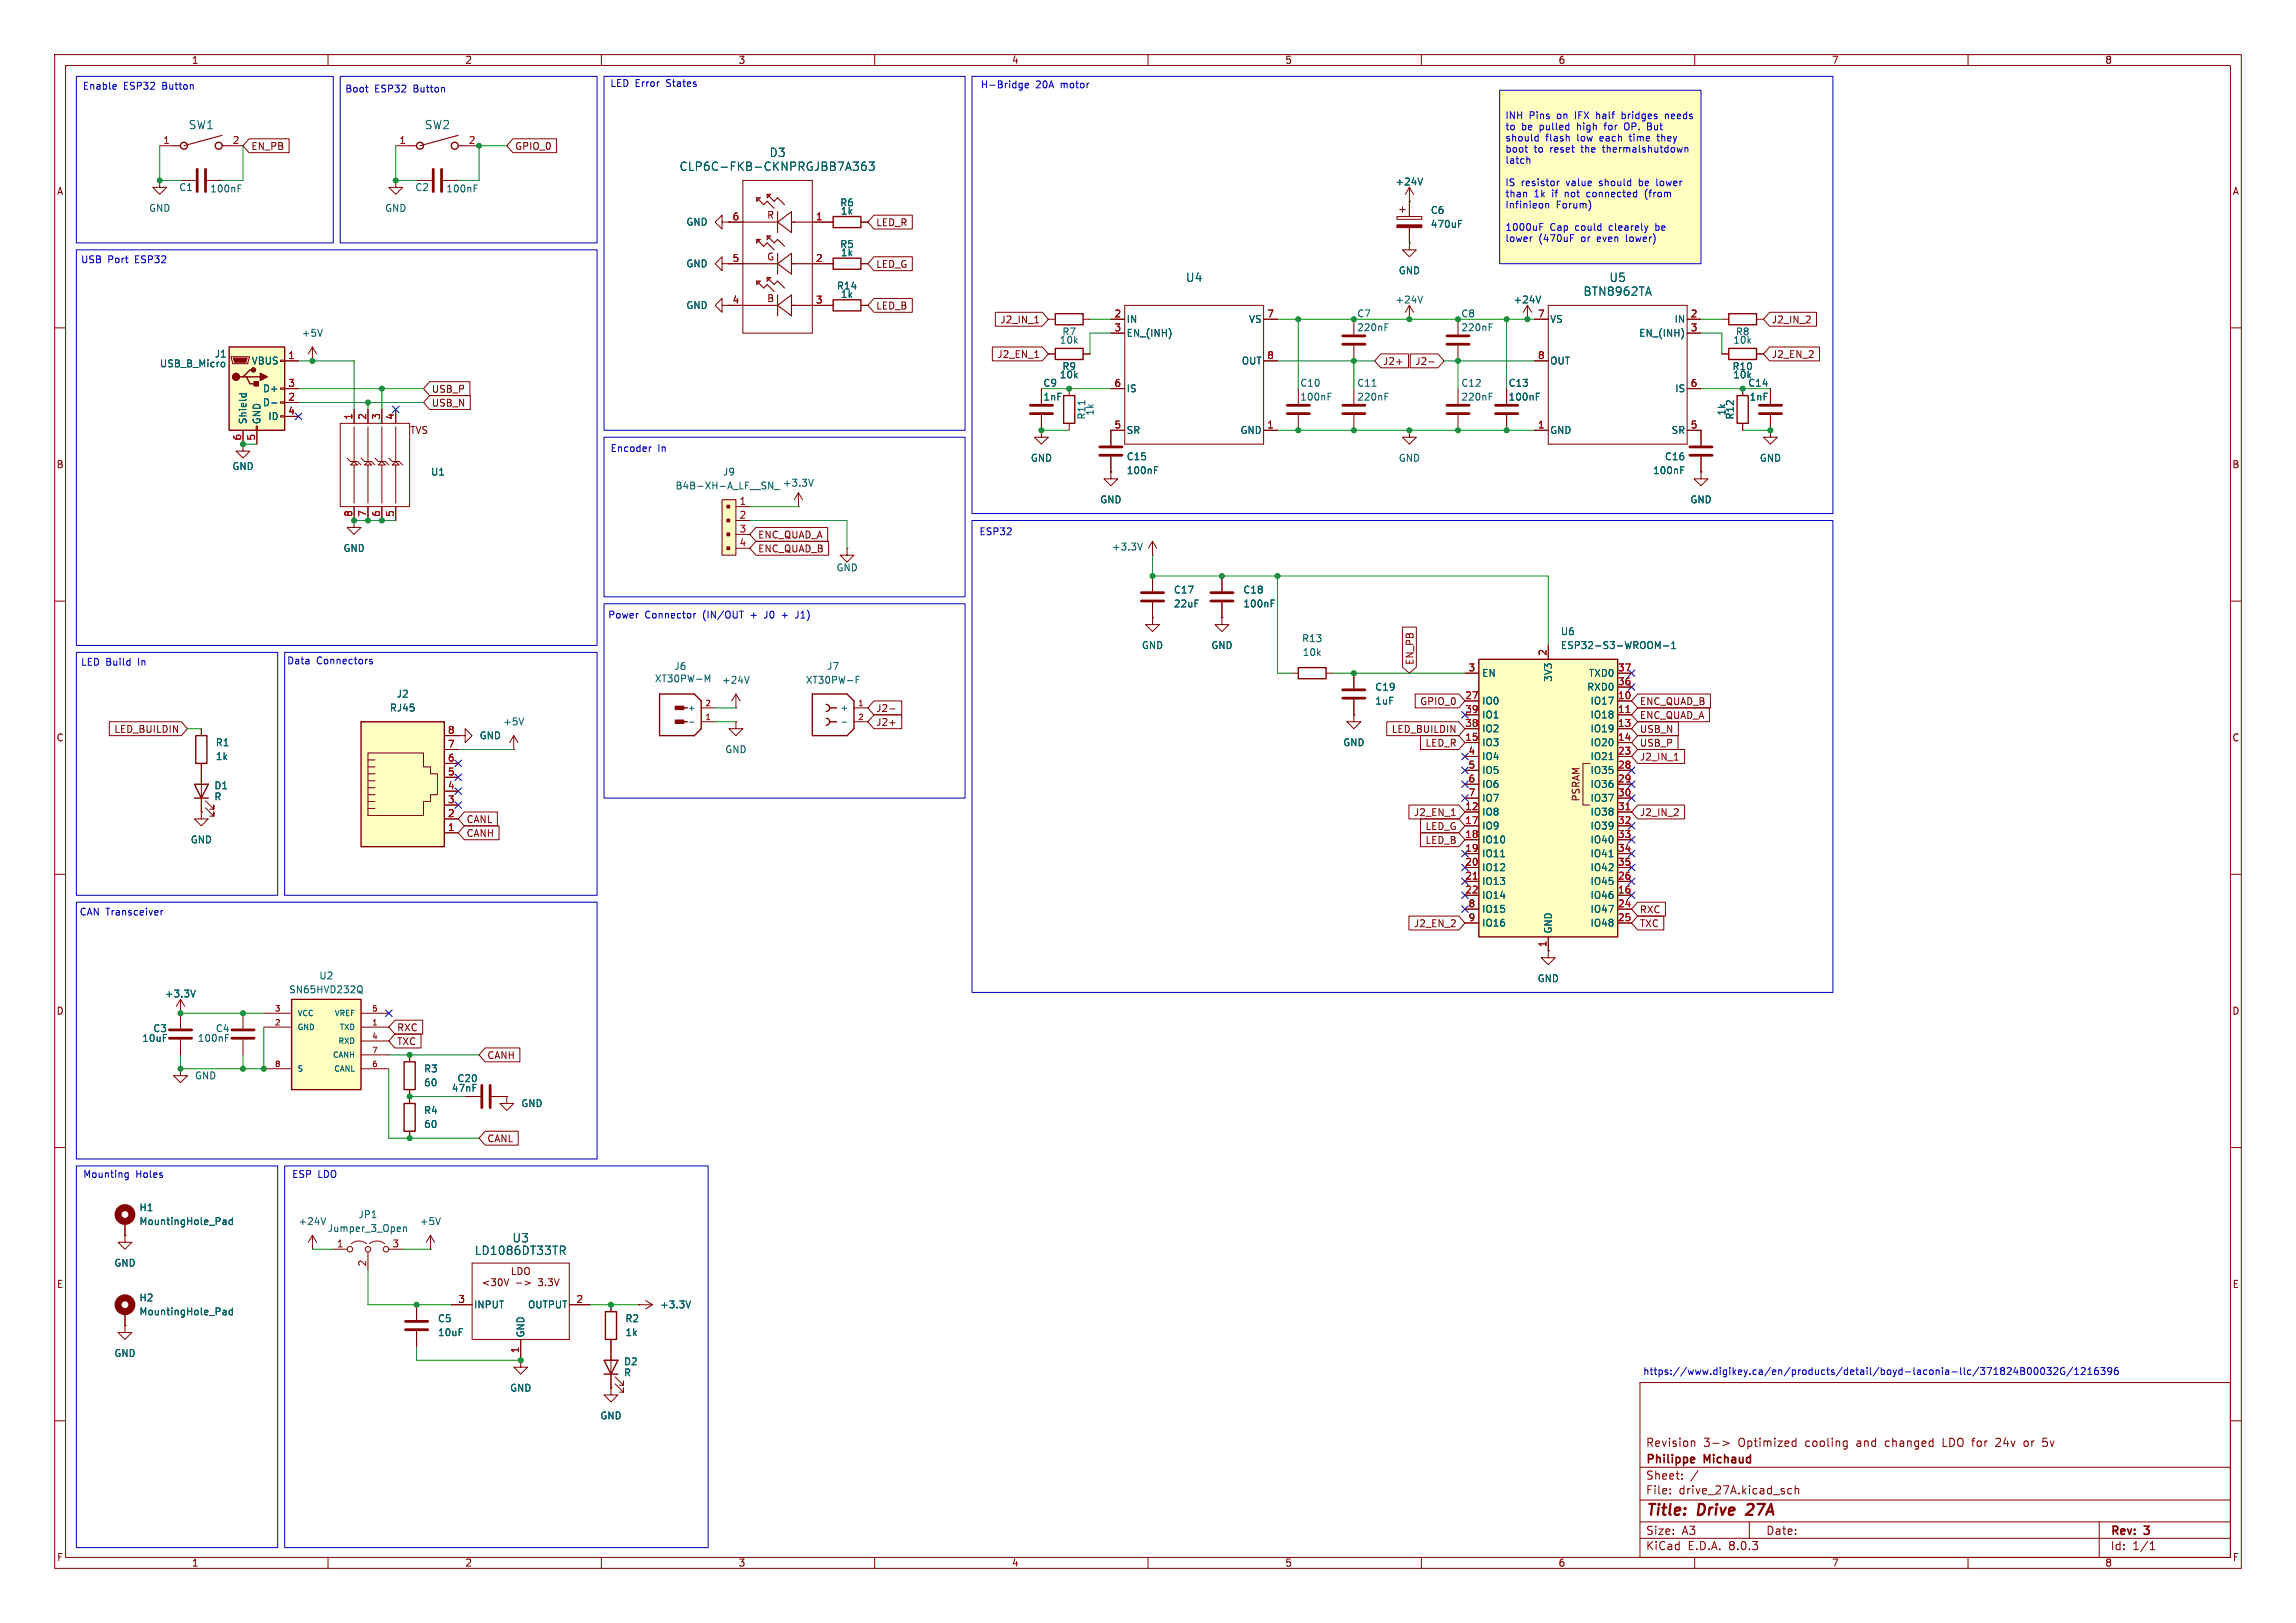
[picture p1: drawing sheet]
<svg xmlns="http://www.w3.org/2000/svg" width="420mm" height="297mm" viewBox="0 0 420 297" stroke-linecap="round" stroke-linejoin="round" font-family="sans-serif">
<defs><g id="words">
<g font-size="2.8" fill="#840000">
<text x="301" y="277.9">Title:</text>
<text x="310.6" y="277.9">Drive</text>
<text x="320.4" y="277.9">27A</text>
</g>
<g font-size="2.1" fill="#006464">
<text x="34.4" y="23.9">SW1</text>
<text x="77.6" y="23.9">SW2</text>
<text x="140.7" y="28.9">D3</text>
<text x="124.2" y="31.5">CLP6C-FKB-CKNPRGJBB7A363</text>
<text x="216.8" y="51.8">U4</text>
<text x="294.3" y="51.8">U5</text>
<text x="289.6" y="54.3">BTN8962TA</text>
<text x="93.6" y="227.6">U3</text>
<text x="86.8" y="229.8">LD1086DT33TR</text>
</g>
<g font-size="2.1" fill="#840000">
<text x="301" y="268.2">Philippe</text>
<text x="301" y="265">Revision</text>
<text x="311.6" y="265">3-&gt;</text>
<text x="311.8" y="268.2">Michaud</text>
<text x="318" y="265">Optimized</text>
<text x="330.4" y="265">cooling</text>
<text x="339.9" y="265">and</text>
<text x="345.3" y="265">changed</text>
<text x="355.9" y="265">LDO for</text>
<text x="366" y="265">24v</text>
<text x="371.3" y="265">or</text>
<text x="374.8" y="265">5v</text>
<text x="301" y="273.7">File:</text>
<text x="301" y="271">Sheet:</text>
<text x="307.1" y="273.7">drive_27A.kicad_sch</text>
<text x="301" y="281.1">Size:</text>
<text x="307.6" y="281.1">A3</text>
<text x="323" y="281.1">Date:</text>
<text x="386" y="281.3">Rev:</text>
<text x="392.4" y="281.3">3</text>
<text x="301" y="283.9">KiCad</text>
<text x="308.7" y="283.9">E.D.A.</text>
<text x="316.3" y="283.9">8.0.3</text>
<text x="386" y="283.9">Id:</text>
<text x="390.1" y="283.9">1/1</text>
</g>
<g font-size="1.8" fill="#840000">
<text x="35" y="11.9">1</text>
<text x="85" y="11.9">2</text>
<text x="135" y="11.9">3</text>
<text x="185" y="11.9">4</text>
<text x="235" y="11.9">5</text>
<text x="285" y="11.9">6</text>
<text x="335" y="11.9">7</text>
<text x="385" y="11.9">8</text>
<text x="45.9" y="27.6">EN_PB</text>
<text x="94.1" y="27.6">GPIO_0</text>
<text x="10.3" y="35.9">A</text>
<text x="408.3" y="35.9">A</text>
<text x="140.2" y="40.2">R</text>
<text x="160.2" y="41.6">LED_R</text>
<text x="140.2" y="47.9">G</text>
<text x="160.2" y="49.2">LED_G</text>
<text x="133.9" y="55.6">4</text>
<text x="140.2" y="55.5">B</text>
<text x="160.2" y="56.8">LED_B</text>
<text x="182.9" y="59.4">J2_IN_1</text>
<text x="324" y="59.4">J2_IN_2</text>
<text x="182.3" y="65.7">J2_EN_1</text>
<text x="324" y="65.7">J2_EN_2</text>
<text x="252.9" y="67">J2+</text>
<text x="258.8" y="67">J2-</text>
<text x="78.9" y="74.6">USB_N</text>
<text x="78.9" y="72.1">USB_P</text>
<text x="74.9" y="79.6">TVS</text>
<text x="10.3" y="85.9">B</text>
<text x="408.2" y="85.9">B</text>
<text x="138.6" y="98.7">ENC_QUAD_A</text>
<text x="138.6" y="101.3">ENC_QUAD_B</text>
<text x="258.8" y="121.8" transform="rotate(-90 258.8 121.8)">EN_PB</text>
<text x="160.2" y="130.5">J2-</text>
<text x="259.7" y="129.2">GPIO_0</text>
<text x="299.9" y="131.8">ENC_QUAD_A</text>
<text x="299.9" y="129.2">ENC_QUAD_B</text>
<text x="10.3" y="135.9">C</text>
<text x="20.8" y="134.3">LED_BUILDIN</text>
<text x="160.2" y="133">J2+</text>
<text x="254.5" y="134.3">LED_BUILDIN</text>
<text x="260.7" y="136.8">LED_R</text>
<text x="299.9" y="134.3">USB_N</text>
<text x="299.9" y="136.8">USB_P</text>
<text x="408.2" y="135.9">C</text>
<text x="299.9" y="139.4">J2_IN_1</text>
<text x="258.5" y="149.5">J2_EN_1</text>
<text x="289.2" y="146.8" transform="rotate(-90 289.2 146.8)">PSRAM</text>
<text x="299.9" y="149.5">J2_IN_2</text>
<text x="85.2" y="150.8">CANL</text>
<text x="85.2" y="153.4">CANH</text>
<text x="260.7" y="154.6">LED_B</text>
<text x="260.7" y="152.1">LED_G</text>
<text x="299.9" y="167.3">RXC</text>
<text x="258.5" y="169.9">J2_EN_2</text>
<text x="299.9" y="169.9">TXC</text>
<text x="10.3" y="185.9">D</text>
<text x="408.2" y="185.9">D</text>
<text x="72.5" y="188.9">RXC</text>
<text x="72.5" y="191.5">TXC</text>
<text x="89.1" y="194">CANH</text>
<text x="89.1" y="209.2">CANL</text>
<text x="10.3" y="235.9">E</text>
<text x="96.1" y="234.6">-&gt;</text>
<text x="100.4" y="234.6">3.3V</text>
<text x="408.3" y="235.9">E</text>
<text x="10.3" y="285.9">F</text>
<text x="35" y="286.9">1</text>
<text x="85" y="286.9">2</text>
<text x="135" y="286.9">3</text>
<text x="185" y="286.9">4</text>
<text x="235" y="286.9">5</text>
<text x="285" y="286.9">6</text>
<text x="335" y="286.9">7</text>
<text x="385" y="286.9">8</text>
<text x="408.3" y="285.9">F</text>
</g>
<g font-size="1.8" fill="#0000c2">
<text x="15" y="16.6">Enable</text>
<text x="22.6" y="16.6">ESP32</text>
<text x="29.8" y="16.6">Button</text>
<text x="63.1" y="17.1">Boot</text>
<text x="68.5" y="17.1">ESP32</text>
<text x="75.7" y="17.1">Button</text>
<text x="111.5" y="16.1">LED Error</text>
<text x="122" y="16.1">States</text>
<text x="179.3" y="16.4">H-Bridge</text>
<text x="189.4" y="16.4">20A</text>
<text x="194.1" y="16.4">motor</text>
<text x="275.3" y="22">INH</text>
<text x="279.7" y="22">Pins</text>
<text x="284.9" y="22">on</text>
<text x="288.4" y="22">IFX</text>
<text x="292.5" y="22">half</text>
<text x="297.3" y="22">bridges</text>
<text x="305.5" y="22">needs</text>
<text x="275.3" y="24">to</text>
<text x="275.3" y="26.1">should</text>
<text x="275.3" y="28.1">boot</text>
<text x="278.3" y="24">be</text>
<text x="280.6" y="28.1">to</text>
<text x="281.7" y="24">pulled</text>
<text x="282.7" y="26.1">flash</text>
<text x="283.7" y="28.1">reset</text>
<text x="288.6" y="26.1">low</text>
<text x="288.8" y="24">high</text>
<text x="289.5" y="28.1">the</text>
<text x="292.9" y="26.1">each</text>
<text x="293.7" y="28.1">thermalshutdown</text>
<text x="294" y="24">for</text>
<text x="297.8" y="24">OP.</text>
<text x="298.6" y="26.1">time</text>
<text x="302.2" y="24">But</text>
<text x="303.9" y="26.1">they</text>
<text x="275.3" y="30.2">latch</text>
<text x="275.3" y="34.3">IS</text>
<text x="278.3" y="34.3">resistor</text>
<text x="286.6" y="34.3">value</text>
<text x="292.8" y="34.3">should</text>
<text x="300.3" y="34.3">be</text>
<text x="303.7" y="34.3">lower</text>
<text x="275.3" y="36.3">than</text>
<text x="275.3" y="38.4">Infinieon</text>
<text x="280.6" y="36.3">1k</text>
<text x="284" y="36.3">if</text>
<text x="284.7" y="38.4">Forum)</text>
<text x="286.5" y="36.3">not</text>
<text x="290.7" y="36.3">connected</text>
<text x="301.6" y="36.3">(from</text>
<text x="275.3" y="42.4">1000uF</text>
<text x="275.3" y="44.5">lower</text>
<text x="281.5" y="44.5">(470uF</text>
<text x="283.5" y="42.4">Cap</text>
<text x="288.3" y="42.4">could</text>
<text x="289.3" y="44.5">or</text>
<text x="292.5" y="44.5">even</text>
<text x="294.6" y="42.4">clearely</text>
<text x="297.9" y="44.5">lower)</text>
<text x="303.3" y="42.4">be</text>
<text x="14.7" y="48.4">USB</text>
<text x="19.7" y="48.4">Port</text>
<text x="24.8" y="48.4">ESP32</text>
<text x="111.6" y="82.9">Encoder</text>
<text x="120.3" y="82.9">In</text>
<text x="179.1" y="98.1">ESP32</text>
<text x="111.2" y="113.4">Power</text>
<text x="118" y="113.4">Connector</text>
<text x="128.7" y="113.4">(IN/OUT</text>
<text x="137.6" y="113.4">+</text>
<text x="140.3" y="113.4">J0</text>
<text x="143.7" y="113.4">+</text>
<text x="146.4" y="113.4">J1)</text>
<text x="14.7" y="122">LED Build</text>
<text x="25.4" y="122">In</text>
<text x="52.4" y="121.8">Data</text>
<text x="57.9" y="121.8">Connectors</text>
<text x="14.5" y="167.7">CAN Transceiver</text>
<text x="15.1" y="215.8">Mounting</text>
<text x="24.8" y="215.8">Holes</text>
<text x="53.3" y="215.8">ESP</text>
<text x="58.1" y="215.8">LDO</text>
<text x="300.5" y="251.8">https://www.digikey.ca/en/products/detail/boyd-laconia-llc/371824B00032G/1216396</text>
</g>
<g font-size="1.8" fill="#a90000">
<text x="29.8" y="26.4">1</text>
<text x="42.5" y="26.4">2</text>
<text x="73" y="26.4">1</text>
<text x="85.7" y="26.4">2</text>
<text x="133.9" y="40.4">6</text>
<text x="149.2" y="40.4">1</text>
<text x="133.9" y="48">5</text>
<text x="149.2" y="48">2</text>
<text x="149.2" y="55.6">3</text>
<text x="203.8" y="58.2">2</text>
<text x="231.7" y="58.2">7</text>
<text x="281.2" y="58.2">7</text>
<text x="309.2" y="58.2">2</text>
<text x="52.6" y="65.8">1</text>
<text x="203.8" y="60.7">3</text>
<text x="231.7" y="65.8">8</text>
<text x="281.2" y="65.8">8</text>
<text x="309.2" y="60.7">3</text>
<text x="52.6" y="70.9">3</text>
<text x="203.8" y="70.9">6</text>
<text x="309.2" y="70.9">6</text>
<text x="52.6" y="73.4">2</text>
<text x="52.6" y="75.9">4</text>
<text x="64.5" y="76.9" transform="rotate(-90 64.5 76.9)">1</text>
<text x="67.1" y="76.9" transform="rotate(-90 67.1 76.9)">2</text>
<text x="69.6" y="76.9" transform="rotate(-90 69.6 76.9)">3</text>
<text x="72.1" y="76.9" transform="rotate(-90 72.1 76.9)">4</text>
<text x="44.2" y="80.7" transform="rotate(-90 44.2 80.7)">6</text>
<text x="46.7" y="80.7" transform="rotate(-90 46.7 80.7)">5</text>
<text x="203.8" y="78.5">5</text>
<text x="231.7" y="78.5">1</text>
<text x="281.2" y="78.5">1</text>
<text x="309.2" y="78.5">5</text>
<text x="64.5" y="94.7" transform="rotate(-90 64.5 94.7)">8</text>
<text x="67.1" y="94.7" transform="rotate(-90 67.1 94.7)">7</text>
<text x="69.6" y="94.7" transform="rotate(-90 69.6 94.7)">6</text>
<text x="72.1" y="94.7" transform="rotate(-90 72.1 94.7)">5</text>
<text x="135.2" y="92.5">1</text>
<text x="135.2" y="95">2</text>
<text x="135.2" y="97.5">3</text>
<text x="135.2" y="100.1">4</text>
<text x="268.5" y="122.9">3</text>
<text x="283" y="120.1" transform="rotate(-90 283 120.1)">2</text>
<text x="295.9" y="125.5">36</text>
<text x="295.9" y="122.9">37</text>
<text x="267.9" y="128">27</text>
<text x="267.9" y="130.6">39</text>
<text x="295.9" y="128">10</text>
<text x="295.9" y="130.6">11</text>
<text x="81.8" y="136.9">7</text>
<text x="81.8" y="134.4">8</text>
<text x="267.9" y="135.6">15</text>
<text x="267.9" y="133.1">38</text>
<text x="295.9" y="133.1">13</text>
<text x="295.9" y="135.6">14</text>
<text x="81.8" y="142">5</text>
<text x="81.8" y="139.4">6</text>
<text x="268.5" y="138.2">4</text>
<text x="268.5" y="140.7">5</text>
<text x="268.5" y="143.3">6</text>
<text x="295.9" y="138.2">23</text>
<text x="295.9" y="140.7">28</text>
<text x="295.9" y="143.3">29</text>
<text x="81.8" y="149.6">2</text>
<text x="81.8" y="147.1">3</text>
<text x="81.8" y="144.5">4</text>
<text x="267.9" y="148.3">12</text>
<text x="268.5" y="145.8">7</text>
<text x="295.9" y="145.8">30</text>
<text x="295.9" y="148.3">31</text>
<text x="81.8" y="152.1">1</text>
<text x="267.9" y="150.9">17</text>
<text x="267.9" y="153.4">18</text>
<text x="267.9" y="156">19</text>
<text x="295.9" y="150.9">32</text>
<text x="295.9" y="153.4">33</text>
<text x="295.9" y="156">34</text>
<text x="267.9" y="158.5">20</text>
<text x="267.9" y="161">21</text>
<text x="295.9" y="161">26</text>
<text x="295.9" y="158.5">35</text>
<text x="267.9" y="163.6">22</text>
<text x="268.5" y="166.1">8</text>
<text x="295.9" y="163.6">16</text>
<text x="295.9" y="166.1">24</text>
<text x="268.5" y="168.7">9</text>
<text x="283" y="173.4" transform="rotate(-90 283 173.4)">1</text>
<text x="295.9" y="168.7">25</text>
<text x="61.5" y="228.3">1</text>
<text x="67.1" y="231.8" transform="rotate(-90 67.1 231.8)">2</text>
<text x="71.7" y="228.3">3</text>
<text x="83.7" y="238.5">3</text>
<text x="105.3" y="238.5">2</text>
<text x="95" y="247.7" transform="rotate(-90 95 247.7)">1</text>
</g>
<g font-size="1.8" fill="#006464">
<text x="32.7" y="35.2">C1</text>
<text x="38.4" y="35.4">100nF</text>
<text x="75.9" y="35.2">C2</text>
<text x="81.5" y="35.4">100nF</text>
<text x="255.2" y="34.1">+24V</text>
<text x="27.2" y="39">GND</text>
<text x="70.4" y="39">GND</text>
<text x="125.5" y="41.5">GND</text>
<text x="153.6" y="37.9">R6</text>
<text x="153.7" y="39.5">1k</text>
<text x="261.6" y="39.3">C6</text>
<text x="261.6" y="41.9">470uF</text>
<text x="153.6" y="45.6">R5</text>
<text x="153.7" y="47.1">1k</text>
<text x="125.5" y="49.1">GND</text>
<text x="153" y="53.2">R14</text>
<text x="255.8" y="50.4">GND</text>
<text x="125.5" y="56.7">GND</text>
<text x="153.7" y="54.7">1k</text>
<text x="206" y="59.3">IN</text>
<text x="228.4" y="59.3">VS</text>
<text x="248.2" y="58.3">C7</text>
<text x="255.2" y="55.7">+24V</text>
<text x="267.2" y="58.3">C8</text>
<text x="276.8" y="55.7">+24V</text>
<text x="283.5" y="59.3">VS</text>
<text x="306.2" y="59.3">IN</text>
<text x="39.2" y="65.6">J1</text>
<text x="55.1" y="61.8">+5V</text>
<text x="193.8" y="63.1">10k</text>
<text x="194.2" y="61.6">R7</text>
<text x="206" y="61.8">EN_(INH)</text>
<text x="248.2" y="60.8">220nF</text>
<text x="267.2" y="60.8">220nF</text>
<text x="299.7" y="61.8">EN_(INH)</text>
<text x="316.9" y="63.1">10k</text>
<text x="317.4" y="61.6">R8</text>
<text x="29.2" y="67.4">USB_B_Micro</text>
<text x="46" y="66.9">VBUS</text>
<text x="48" y="72">D+</text>
<text x="190.8" y="71">C9</text>
<text x="193.8" y="69.4">10k</text>
<text x="194.2" y="67.9">R9</text>
<text x="206" y="72">IS</text>
<text x="227.1" y="66.9">OUT</text>
<text x="237.8" y="71">C10</text>
<text x="248.2" y="71">C11</text>
<text x="267.2" y="71">C12</text>
<text x="275.9" y="71">C13</text>
<text x="283.5" y="66.9">OUT</text>
<text x="306.3" y="72">IS</text>
<text x="316.8" y="67.9">R10</text>
<text x="316.9" y="69.4">10k</text>
<text x="319.7" y="71">C14</text>
<text x="45.3" y="77.7" transform="rotate(-90 45.3 77.7)">Shield</text>
<text x="47.9" y="77.7" transform="rotate(-90 47.9 77.7)">GND</text>
<text x="48" y="74.5">D-</text>
<text x="49" y="77.1">ID</text>
<text x="190.8" y="73.5">1nF</text>
<text x="198.7" y="76.9" transform="rotate(-90 198.7 76.9)">R11</text>
<text x="200.3" y="76.2" transform="rotate(-90 200.3 76.2)">1k</text>
<text x="237.8" y="73.5">100nF</text>
<text x="248.2" y="73.5">220nF</text>
<text x="267.2" y="73.5">220nF</text>
<text x="275.9" y="73.5">100nF</text>
<text x="315.8" y="76.2" transform="rotate(-90 315.8 76.2)">1k</text>
<text x="317.3" y="76.9" transform="rotate(-90 317.3 76.9)">R12</text>
<text x="319.9" y="73.5">1nF</text>
<text x="206" y="79.6">SR</text>
<text x="226.8" y="79.6">GND</text>
<text x="283.5" y="79.6">GND</text>
<text x="305.7" y="79.6">SR</text>
<text x="42.4" y="86.2">GND</text>
<text x="78.7" y="87.2">U1</text>
<text x="123.5" y="89.8">B4B-XH-A_LF__SN_</text>
<text x="132.2" y="87.2">J9</text>
<text x="143.1" y="89.3">+3.3V</text>
<text x="188.5" y="84.7">GND</text>
<text x="206" y="87">100nF</text>
<text x="206" y="84.4">C15</text>
<text x="255.8" y="84.7">GND</text>
<text x="302.3" y="87">100nF</text>
<text x="304.5" y="84.4">C16</text>
<text x="321.8" y="84.7">GND</text>
<text x="201.2" y="92.3">GND</text>
<text x="309.1" y="92.3">GND</text>
<text x="62.7" y="101.2">GND</text>
<text x="203.3" y="100.9">+3.3V</text>
<text x="152.9" y="104.7">GND</text>
<text x="214.6" y="108.8">C17</text>
<text x="214.6" y="111.4">22uF</text>
<text x="227.3" y="111.4">100nF</text>
<text x="227.3" y="108.8">C18</text>
<text x="208.8" y="119">GND</text>
<text x="221.5" y="119">GND</text>
<text x="238.1" y="117.7">R13</text>
<text x="285.4" y="116.4">U6</text>
<text x="285.4" y="119">ESP32-S3-WROOM-1</text>
<text x="119.7" y="125.1">XT30PW-M</text>
<text x="123.3" y="122.8">J6</text>
<text x="132" y="125.3">+24V</text>
<text x="147.3" y="125.3">XT30PW-F</text>
<text x="151.2" y="122.8">J7</text>
<text x="238.2" y="120.2">10k</text>
<text x="271" y="124.1">EN</text>
<text x="284.1" y="124.9" transform="rotate(-90 284.1 124.9)">3V3</text>
<text x="290.5" y="124.1">TXD0</text>
<text x="71.2" y="130.4">RJ45</text>
<text x="72.5" y="127.9">J2</text>
<text x="251.5" y="129.1">1uF</text>
<text x="251.5" y="126.6">C19</text>
<text x="271" y="129.1">IO0</text>
<text x="271" y="131.7">IO1</text>
<text x="290.2" y="126.6">RXD0</text>
<text x="290.8" y="129.1">IO17</text>
<text x="290.8" y="131.7">IO18</text>
<text x="39.4" y="136.8">R1</text>
<text x="87.6" y="135.5">GND</text>
<text x="91.9" y="132.9">+5V</text>
<text x="245.6" y="136.8">GND</text>
<text x="271" y="136.8">IO3</text>
<text x="271" y="134.2">IO2</text>
<text x="290.8" y="134.2">IO19</text>
<text x="290.8" y="136.8">IO20</text>
<text x="39.4" y="139.3">1k</text>
<text x="132.6" y="138">GND</text>
<text x="271" y="139.3">IO4</text>
<text x="271" y="141.8">IO5</text>
<text x="290.8" y="139.3">IO21</text>
<text x="290.8" y="141.8">IO35</text>
<text x="39.1" y="144.6">D1</text>
<text x="39.1" y="146.7">R</text>
<text x="271" y="149.5">IO8</text>
<text x="271" y="144.4">IO6</text>
<text x="271" y="146.9">IO7</text>
<text x="290.8" y="144.4">IO36</text>
<text x="290.8" y="146.9">IO37</text>
<text x="290.8" y="149.5">IO38</text>
<text x="34.8" y="154.5">GND</text>
<text x="271" y="152">IO9</text>
<text x="271" y="154.5">IO10</text>
<text x="290.8" y="152">IO39</text>
<text x="290.8" y="154.5">IO40</text>
<text x="271" y="157.1">IO11</text>
<text x="271" y="159.6">IO12</text>
<text x="290.8" y="157.1">IO41</text>
<text x="290.8" y="159.6">IO42</text>
<text x="271" y="162.2">IO13</text>
<text x="271" y="164.7">IO14</text>
<text x="271" y="167.2">IO15</text>
<text x="290.8" y="164.7">IO46</text>
<text x="290.8" y="167.2">IO47</text>
<text x="290.8" y="162.2">IO45</text>
<text x="271" y="169.8">IO16</text>
<text x="284.1" y="170.9" transform="rotate(-90 284.1 170.9)">GND</text>
<text x="290.8" y="169.8">IO48</text>
<text x="58.3" y="179.4">U2</text>
<text x="281.2" y="179.9">GND</text>
<text x="30.1" y="182.7">+3.3V</text>
<text x="52.8" y="182">SN65HVD232Q</text>
<text x="25.9" y="190.9">10uF</text>
<text x="27.9" y="189.1">C3</text>
<text x="36.1" y="190.9">100nF</text>
<text x="39.4" y="189.1">C4</text>
<text x="35.6" y="197.7">GND</text>
<text x="77.5" y="196.4">R3</text>
<text x="77.5" y="199">60</text>
<text x="82.6" y="200">47nF</text>
<text x="83.6" y="198.2">C20</text>
<text x="95.3" y="202.8">GND</text>
<text x="77.5" y="204.1">R4</text>
<text x="77.5" y="206.6">60</text>
<text x="25.4" y="221.8">H1</text>
<text x="25.4" y="224.4">MountingHole_Pad</text>
<text x="54.5" y="224.4">+24V</text>
<text x="59.9" y="225.7">Jumper_3_Open</text>
<text x="65.5" y="223.1">JP1</text>
<text x="76.7" y="224.4">+5V</text>
<text x="20.8" y="232">GND</text>
<text x="25.4" y="238.4">H2</text>
<text x="86.6" y="239.6">INPUT</text>
<text x="96.5" y="239.6">OUTPUT</text>
<text x="120.7" y="239.6">+3.3V</text>
<text x="25.4" y="240.9">MountingHole_Pad</text>
<text x="80" y="242.2">C5</text>
<text x="80" y="244.7">10uF</text>
<text x="96.1" y="244.9" transform="rotate(-90 96.1 244.9)">GND</text>
<text x="114.3" y="242.2">R2</text>
<text x="114.3" y="244.7">1k</text>
<text x="20.8" y="248.5">GND</text>
<text x="114.1" y="250">D2</text>
<text x="93.2" y="254.9">GND</text>
<text x="114.1" y="252.1">R</text>
<text x="109.7" y="259.9">GND</text>
</g>
<g font-size="1.4" fill="#006464">
<text x="125.7" y="130.3">+</text>
<text x="153.7" y="130.3">+</text>
<text x="54.4" y="188.7">GND</text>
<text x="54.4" y="186.2">VCC</text>
<text x="61.1" y="186.2">VREF</text>
<text x="61.8" y="191.2">RXD</text>
<text x="62" y="188.7">TXD</text>
<text x="54.4" y="196.3">S</text>
<text x="60.8" y="193.8">CANH</text>
<text x="61" y="196.3">CANL</text>
</g>
<g font-size="1.4" fill="#a90000">
<text x="128.9" y="131.8">1</text>
<text x="128.9" y="129.3">2</text>
<text x="156.9" y="129.3">1</text>
<text x="156.9" y="131.8">2</text>
<text x="50.2" y="185.2">3</text>
<text x="68" y="185.2">5</text>
<text x="50.2" y="187.7">2</text>
<text x="68" y="187.7">1</text>
<text x="68" y="190.2">4</text>
<text x="50.2" y="195.3">8</text>
<text x="68" y="195.3">6</text>
<text x="68" y="192.8">7</text>
</g>
</g></defs>
<g fill="none" stroke="#840000" stroke-width=".18">
<path d="M10 10h400v277h-400zM12 12h396v273h-396zM60 10v2M110 10v2M160 10v2M210 10v2M260 10v2M310 10v2M360 10v2M10 60h2M408 60h2M10 110h2"/>
<path d="M408 110h2M10 160h2M408 160h2M10 210h2M408 210h2M10 260h2M300 253h108v32h-108zM408 260h2M300 278.5h108M300 274.5h108M300 268.5h108M305.5 273.2v.2"/>
<path d="M305.5 272.5v.1M307.7 270.5v.2M307.7 269.8v.1M309.6 263.7l.3 .1 .1 .1v.8M310.6 269.1l-1.3 1.9M315.2 263.7l1.1 .4-1.1 .4M320 278.5v3M327.7 272.5l-.4-.1-.3 .3v.4l.2 .2h.5M327.9 263.8h.6M327.9 264.6h.6M328.4 272.5l.2-.1 .3 .1 .1 .9M328.4 271.9v1.5"/>
<path d="M328.5 263.2v1.5M337.4 263.7l.5 .1M337.9 264.6l-.5 .1M337.9 263.7v1.2l-.3 .3M365.3 263.2l-.2 .1M365.9 263.8l-.9 .9h.9M370.7 263.7l-.3 .1-.2 .2 .1 .5 .4 .2M373.7 264.6l.5 .1M373.7 263.2h.7M374.2 263.8h-.5M384 278.5v6.5M60 285v2"/>
<path d="M110 285v2M160 285v2M210 285v2M260 285v2M300 281.5h108M310 285v2M360 285v2M393.3 283.6h.9M393.3 282.5l.4-.4v1.5"/>
</g>
<path d="M320.6 276.1l-1.3 1.1h1.3" fill="none" stroke="#840000" stroke-width=".4"/>
<path d="M309.8 266.7l.2 .3-.7 .2M309.9 267.6l-.1 .1" fill="none" stroke="#840000" stroke-width=".3"/>
<path d="M274.3 16.5h36.8v31.8h-36.8z" fill="#ffffc2"/>
<path d="M132.1 55.9v-1.3l-1.3 1.3 1.3 1.3v-1.3h1.2M275.6 71.1v2.8M275.6 75.9v2.8M146 92.7h.1M146 90.2l-.7 1.2M146 90.2v2.5M146 90.2l.8 1.2M236.2 123.2h1.3M242.6 123.2h1.2" fill="none" stroke="#840000" stroke-width=".18"/>
<path d="M273.6 75.7h4M273.6 74.2h4" fill="none" stroke="#840000" stroke-width=".51"/>
<path d="M281 72.6h.5M281 72h.6M148.8 87.7l-.5 1.3" fill="none" stroke="#006464" stroke-width=".18"/>
<path d="M237.5 122.2h5.1v2h-5.1z" fill="none" stroke="#840000" stroke-width=".25"/>
<path d="M132.1 91.4h2.5v10.2h-2.5z" fill="#ffffc2"/>
<g fill="none" stroke="#840000" stroke-width=".18">
<path d="M135.9 33h12.7v28h-12.7zM132.1 48.3v-1.3l-1.3 1.3 1.3 1.2v-1.2h1.2M132.1 40.6v-1.2l-1.3 1.2 1.3 1.3v-1.3h1.2M133.3 48.3h.1M133.3 40.6h.1M133.3 55.9h2.6M133.3 48.3h2.6M133.3 40.6h2.6M148.6 55.9h3.8M148.6 48.3h3.8M148.6 40.6h3.8M157.5 55.9h1.2"/>
<path d="M157.5 48.3h1.2M157.5 40.6h1.2M311.1 78.7v2.8M44.4 81.3v1.3h1.3l-1.3 1.2-1.2-1.2h1.2M44.4 81.3h.1M132.1 91.4h2.5v10.2h-2.5zM134.6 92.7h2.6M134.6 95.3h2.6M134.6 97.8h2.6M311.1 83.6v2.8M134.6 100.3h2.6M154.9 100.3v1.3h1.3l-1.3 1.3-1.2-1.3h1.2"/>
<path d="M154.9 100.3h.1M128.3 132.1h2.5M128.3 129.5h2.5M134.6 129.5h.1M134.6 132.1v1.3h1.3l-1.3 1.2-1.3-1.2h1.3M134.6 132.1h.1M134.6 127l-.7 1.3M134.6 127v2.5M134.6 127l.8 1.3M156.2 132.1h2.5M156.2 129.5h2.5"/>
</g>
<g fill="#840000" stroke="#840000" stroke-width=".18">
<path d="M133 92.5h.5v.5h-.5z"/>
<path d="M133 95h.5v.5h-.5z"/>
<path d="M133 97.5h.5v.5h-.5z"/>
<path d="M133 100.1h.5v.5h-.5z"/>
<path d="M123.5 131.8h1.6v.6h-1.6z"/>
<path d="M123.5 129.2h1.6v.7h-1.6z"/>
</g>
<g fill="none" stroke="#006464" stroke-width=".18">
<path d="M156.1 29.7h.9l-.5 .5 .4 .2 .1 .5-.3 .3h-.4M158.3 29.7a.61 .61 0 0 0-.7 .6v.6l.1 .2 .5 .1 .2-.2 .1-.5-.2-.2-.4-.1-.3 .3M159 29.7h.9l-.5 .5 .4 .2v.6l-.2 .2h-.4l-.2-.2M140.6 88.2l.8 1.3v-1.3M141.7 89.6h.9M307.5 86h.4M307.5 85.4h.6M126.1 132.2h.8M129 123.5l.4 .9 .4-.9v1.3M137 123.8l-.4 1.2M154.1 132.2h.8M156.6 124.4h.4"/>
<path d="M156.6 123.8h.6"/>
</g>
<path d="M152.4 39.6h5.1v2.1h-5.1zM152.4 54.9h5.1v2h-5.1zM152.4 47.2h5.1v2.1h-5.1zM120.6 127h6.4l1.3 1.3v5.1l-1.3 1.2h-6.4zM123.8 132.1h1.9M123.8 129.5h1.9M148.6 127h6.3l1.3 1.3v5.1l-1.3 1.2h-6.3zM151.1 131.4a.64 .64 0 0 1 .7 .7 .64 .64 0 0 1-.7 .6M151.1 128.9a.64 .64 0 0 1 .7 .6 .64 .64 0 0 1-.7 .7M151.8 132.1h1.2M151.8 129.5h1.2" fill="none" stroke="#840000" stroke-width=".25"/>
<g fill="none" stroke="#840000" stroke-width=".2">
<path d="M138.4 36.2l1.3 1.3 .6-.7 1.3 1.3M138.4 36.2h.7l-.7 .6zM140.3 35.6l1.3 1.2 .6-.6 1.3 1.3M140.3 35.6h.7l-.7 .6zM142.2 38.7v3.8M135.9 55.9h6.3M135.9 48.3h6.3M135.9 40.6h6.3M138.4 51.4l1.3 1.3 .6-.6 1.3 1.2M138.4 43.8l1.3 1.3 .6-.6 1.3 1.2M138.4 51.4h.7l-.7 .7zM138.4 43.8h.7l-.7 .7z"/>
<path d="M140.3 50.8l1.3 1.3 .6-.7 1.3 1.3M140.3 43.2l1.3 1.3 .6-.7 1.3 1.3M140.3 50.8h.7l-.7 .6zM140.3 43.2h.7l-.7 .6zM142.2 55.9l2.6-1.9v3.8zM142.2 40.6l2.6-1.9v3.8zM142.2 48.3l2.6-1.9v3.8zM142.2 46.4v3.8M142.2 54v3.8M144.8 55.9h3.8M144.8 48.3h3.8M144.8 40.6h3.8"/>
</g>
<path d="M309.1 83.3h4.1M309.1 81.8h4.1" fill="none" stroke="#840000" stroke-width=".51"/>
<path d="M41.9 63.5h10.2v15.2h-10.2z" fill="#ffffc2"/>
<path d="M41.9 63.5h10.2v15.2h-10.2zM44.4 69h.7l.6 1.2h1.3M45.1 69h2.5M46.4 67.7h-.7l-1.3 1.3h-.6M35.8 134.6h2v5.1h-2z" fill="none" stroke="#840000" stroke-width=".25"/>
<g fill="#840000" stroke="#840000" stroke-width=".25">
<path d="M47.6 68.3l1.3 .7-1.3 .6z"/>
<path d="M46.5 69.9h.7v.7h-.7z"/>
<circle cx="43.2" cy="69" r=".63"/>
<circle cx="46.4" cy="67.7" r=".38"/>
</g>
<g fill="none" stroke="#840000" stroke-width=".18">
<path d="M42.3 65.3h3.3v.2l-.3 1h-2.8zM44.4 78.7v2.6M46.9 78h.2v.7h-.2zM47 78.7v2.6M51.3 76.1h.8v.2h-.8zM51.3 73.5h.8v.3h-.8zM51.3 71h.8v.2h-.8zM51.3 65.9h.8v.3h-.8zM52.1 66h2.5M52.1 73.7h2.5M52.1 71.1h2.5M52.1 76.2h2.5"/>
<path d="M62.2 77.5h12.7v15.2h-12.7zM64.8 74.9v2.6M64.8 78.1v6.4M67.3 74.9v2.6M67.3 78.1v6.4M69.8 74.9v2.6M69.8 78.1v6.4M72.4 74.9v2.6M72.4 78.1v6.4M63.5 83.8l.6 .7h.7M64.1 85.1l.7-.6 .6 .6zM64.8 95.3v1.2h1.2l-1.2 1.3-1.3-1.3h1.3"/>
<path d="M64.8 95.3h.1M64.8 84.5h.6l.6 .6M64.8 85.1v7M64.8 92.7v2.6M66 83.8l.7 .7h.6M66.7 85.1l.6-.6 .6 .6zM67.3 84.5h.6l.7 .6M67.3 85.1v7M67.3 92.7v2.6M68.6 83.8l.6 .7h.6M69.2 85.1l.6-.6 .7 .6zM69.8 84.5h.7l.6 .6"/>
<path d="M69.8 85.1v7M69.8 92.7v2.6M71.1 83.8l.7 .7h.6M71.8 85.1l.6-.6 .6 .6zM72.4 84.5h.6l.7 .6M72.4 85.1v7M72.4 92.7v2.6M36.8 133.4v1.2M36.8 139.7v1.3M36.8 148.6v1.3h1.3l-1.3 1.2-1.2-1.2h1.2M36.8 148.6h.1"/>
</g>
<path d="M42.7 65.5h2.5l-.2 .8h-2.1z" fill="#840000" stroke="#840000" stroke-width=".18"/>
<path d="M40.9 66.3l.2 .2v.4l-.1 .2h-.3M43.8 72.1h1.2M44.2 72.1v.3M45 72.1v.3M49.7 73.8h1" fill="none" stroke="#006464" stroke-width=".18"/>
<path d="M53.3 182.9h12.7v16.5h-12.7z" fill="#ffffc2"/>
<path d="M316.2 57.4h5.1v2h-5.1zM194.6 72.4h2v5.1h-2zM316.2 63.8h5.1v2h-5.1zM317.8 72.4h2v5.1h-2zM35.6 143.5h2.5l-1.3 2.6zM35.6 146.1h2.5M53.3 182.9h12.7v16.5h-12.7z" fill="none" stroke="#840000" stroke-width=".25"/>
<g fill="none" stroke="#840000" stroke-width=".18">
<path d="M247.6 58.4v2.8M257.8 58.4h.1M257.8 55.9l-.8 1.3M257.8 55.9v2.5M257.8 55.9l.8 1.3M266.7 58.4v2.8M315 58.4h1.2M321.3 58.4h1.3M195.6 71.1v1.3M195.6 77.5v1.2M203.2 78.7v2.8M237.5 71.1v2.8"/>
<path d="M237.5 75.9v2.8M247.6 63.2v2.8M247.6 71.1v2.8M247.6 75.9v2.8M266.7 63.2v2.8M266.7 71.1v2.8M266.7 75.9v2.8M315 64.8h1.2M318.8 71.1v1.3M318.8 77.5v1.2M321.3 64.8h1.3M323.8 78.7v1.3h1.3l-1.3 1.3-1.2-1.3h1.2"/>
<path d="M323.8 78.7h.1M323.8 71.1v2.8M323.8 75.9v2.8M203.2 86.4v1.2h-1.3l1.3 1.3 1.3-1.3h-1.3M203.2 86.4h.1M203.2 83.6v2.8M210.8 99.1v2.5M210.8 99.1l-.7 1.2M210.8 99.1l.8 1.2M311.1 86.4v1.2h1.3l-1.3 1.3-1.2-1.3h1.2M311.1 86.4h.1M210.8 101.6h.1"/>
<path d="M210.8 113v1.3h1.3l-1.3 1.3-1.3-1.3h1.3M210.8 113h.1M210.8 105.4v2.8M210.8 110.2v2.8M223.5 113v1.3h1.3l-1.3 1.3-1.3-1.3h1.3M223.5 113h.1M223.5 105.4v2.8M223.5 110.2v2.8M36.8 141v7.6M37.6 147.8l1.5 1.6v-.8v.8h-.7M37.6 146.6l1.5 1.5v-.8v.8h-.7M283.2 174v1.3h1.3l-1.3 1.2-1.3-1.2h1.3"/>
<path d="M283.2 174h.1M48.3 188h5M48.3 185.4h5M48.3 195.6h5M66 188h5.1M66 185.4h5.1M66 190.5h5.1M66 195.6h5.1M66 193h5.1M92.7 200.7v1.2h1.3l-1.3 1.3-1.3-1.3h1.3M92.7 200.7h.1"/>
</g>
<g fill="none" stroke="#006464" stroke-width=".18">
<path d="M253.3 59.9h.5M253.3 59.3h.7M260.2 54.2l-.4 1.2M272.4 59.9h.4M272.4 59.3h.6M198.4 73.3v.8M242.9 72.6h.5M242.9 72h.6M251 70.7h.7M253.3 72.6h.5M253.3 72h.7M272.4 72.6h.4"/>
<path d="M272.4 72h.6M209 99.4l-.5 1.3M211.2 86h.4M211.2 85.4h.6M232.5 110.4h.4M232.5 109.8h.6M65.7 180.4a.43 .43 0 0 1 .6 .4v.5l-.2 .3M65.8 181.4l.3 .2M66.1 181.6l.2 .2M66.1 181.6l-.4 .1"/>
</g>
<g fill="none" stroke="#840000" stroke-width=".51">
<path d="M235.5 75.7h4M235.5 74.2h4M245.6 75.7h4.1M245.6 74.2h4.1M245.6 63h4.1M245.6 61.5h4.1M264.7 75.7h4M264.7 74.2h4M264.7 63h4M264.7 61.5h4M321.8 75.7h4.1M321.8 74.2h4.1"/>
<path d="M201.2 83.3h4M201.2 81.8h4M208.8 110h4.1M208.8 108.5h4.1M221.5 110h4.1M221.5 108.5h4.1"/>
</g>
<path d="M270.5 120.7h25.4v50.8h-25.4z" fill="#ffffc2"/>
<g fill="none" stroke="#840000" stroke-width=".25">
<path d="M193 57.4h5.1v2h-5.1zM270.5 120.7h25.4v50.8h-25.4zM73.9 194.3h2v5.1h-2zM73.9 201.9h2v5.1h-2zM110.5 248.9h2.5l-1.2 2.6zM110.5 251.5h2.5M110.7 240h2.1v5.1h-2.1z"/>
<circle cx="33.7" cy="26.7" r=".63"/>
<circle cx="40" cy="26.7" r=".63"/>
<circle cx="76.8" cy="26.7" r=".63"/>
<circle cx="83.2" cy="26.7" r=".63"/>
</g>
<g fill="none" stroke="#840000" stroke-width=".18">
<path d="M29.2 33v1.3h1.3l-1.3 1.3-1.3-1.3h1.3M29.2 33h.1M29.2 26.7h2.5M33 33h2.8M37.8 33h2.8M41.9 26.7h2.5M72.4 33v1.3h1.3l-1.3 1.3-1.3-1.3h1.3M72.4 33h.1M72.4 26.7h2.5M76.2 33h2.8M81 33h2.8M85.1 26.7h2.5"/>
<path d="M255.5 39.6h4.6v.5h-4.6zM256 38.4h1M256.5 37.8v1.1M257.8 36.8v2.8M191.8 58.4h1.2M198.1 58.4h1.3M203.2 58.4h2.5M205.7 55.9h25.4v25.4h-25.4zM231.1 58.4h2.6M257.8 41.7v2.8M57.1 66h.1M57.1 63.5l-.7 1.3"/>
<path d="M57.1 63.5v2.5M57.1 63.5l.8 1.3M190.5 71.1v2.8M190.5 75.9v2.8M203.2 78.7h2.5M203.2 71.1h2.5M203.2 61h2.5M231.1 78.7h2.6M231.1 66h2.6M283.2 118.1v2.6M247.6 130.8v1.3h1.3l-1.3 1.3-1.2-1.3h1.2M247.6 130.8h.1"/>
<path d="M247.6 123.2v2.8M247.6 128v2.8M268 128.3h2.5M268 130.8h2.5M268 133.4h2.5M268 135.9h2.5M268 138.4h2.5M268 123.2h2.5M290.8 139.7h-1.2v7.6h1.2M295.9 128.3h2.5M295.9 130.8h2.5M295.9 133.4h2.5"/>
<path d="M295.9 135.9h2.5M295.9 138.4h2.5M295.9 123.2h2.5M295.9 125.7h2.5M268 148.6h2.5M268 151.1h2.5M268 153.7h2.5M268 156.2h2.5M268 158.8h2.5M268 141h2.5M268 143.5h2.5M268 146.1h2.5"/>
<path d="M295.9 148.6h2.5M295.9 151.1h2.5M295.9 153.7h2.5M295.9 156.2h2.5M295.9 158.8h2.5M295.9 141h2.5M295.9 143.5h2.5M295.9 146.1h2.5M268 163.8h2.5M268 161.3h2.5M268 166.4h2.5M268 168.9h2.5"/>
<path d="M283.2 171.5v2.5M295.9 163.8h2.5M295.9 161.3h2.5M295.9 166.4h2.5M295.9 168.9h2.5M33 185.4v2.8M33 190.2v2.8M74.9 193v1.3M74.9 199.4v2.5M74.9 207v1.3M85.1 200.7h2.8M89.9 200.7h2.8"/>
<path d="M22.9 226.1v1.2h1.2l-1.2 1.3-1.3-1.3h1.3M22.9 226.1h.1M22.9 223.5v2.6M57.1 228.6h.1M57.1 226.1v2.5M57.1 226.1l-.7 1.2M57.1 226.1l.8 1.2M61 228.6h2.5M64.3 227.6a2.26 2.26 0 0 1 2.8 0M67.3 229.1v3.3M67.6 227.6a2.26 2.26 0 0 1 2.8 0M71.1 228.6h2.6"/>
<path d="M76.2 238.8v2.8M78.7 228.6h.1M78.7 226.1l-.7 1.2M78.7 226.1v2.5M78.7 226.1l.8 1.2M82.5 238.8h3.9M86.4 231.1h17.7v14h-17.7zM89.4 234.4l-1 .4 1 .4M89.9 234h.8l-.5 .5 .4 .1v.6l-.2 .1-.5-.1M91.3 234.1l.1-.1a.68 .68 0 0 1 .5 .6 .68 .68 0 0 1-.5 .7l-.3-.5zM92.2 234l.4 1.3 .5-1.3M93.7 232v1.2h.6"/>
<path d="M94.5 234.8h.9M94.8 232a.64 .64 0 0 1 .7 .6 .64 .64 0 0 1-.7 .6zM96.2 233.2a.81 .81 0 0 1 .1-1.2 .43 .43 0 0 1 .5 .4v.4l-.2 .4M97 234.8l-1 .4M98.5 234h.7l-.4 .5 .4 .1v.6l-.2 .1-.5-.1M99.8 235.2v.1M100.3 235.2l.2 .1 .5-.1M101.4 234l.4 1.3 .5-1.3M104.1 238.8h3.8M111.8 238.8v1.2M116.8 238.8h.1M116.8 238.8h2.6"/>
<path d="M118.1 238l1.3 .8M119.4 238.8l-1.3 .7M22.9 242.6v1.2h1.2l-1.2 1.3-1.3-1.3h1.3M22.9 242.6h.1M22.9 240v2.6M76.2 243.6v2.8M95.2 248.9v1.3h1.3l-1.3 1.3-1.2-1.3h1.2M95.2 248.9h.1M95.2 245.1v3.8M111.8 254v1.3h1.2l-1.2 1.2-1.3-1.2h1.3M111.8 254h.1M111.8 245.1v8.9"/>
<path d="M112.5 253.2l1.5 1.6v-.8v.8h-.7M112.5 252l1.5 1.5v-.8v.8h-.7"/>
<circle cx="64" cy="228.6" r=".51"/>
<circle cx="67.3" cy="228.6" r=".51"/>
<circle cx="70.6" cy="228.6" r=".51"/>
</g>
<path d="M297.4 130.4h.7M297.4 148.2h.7M269.5 160.9h.7" fill="none" stroke="#a90000" stroke-width=".18"/>
<g fill="none" stroke="#006464" stroke-width=".18">
<path d="M43.5 34.5h.5M43.5 33.9h.7M86.7 34.5h.5M86.7 33.9h.6M266.8 40.9h.4M266.8 40.3h.6M59 60.3l-.5 1.2M214.1 60.6v.9M303.2 118.3l.5-.9v1.3M304.3 118.2h.9M305.8 118.7h.7M305.8 117.8l.3-.4v1.3"/>
<path d="M294.3 139h.8M274.5 156.8h.7M294.3 156.8h.8M40.9 223.3h.3l.2 .1v.7M40.9 239.8h.3l.2 .1v.7M41.4 224l-.5 .1M41.4 223.6h-.5M42.5 239.8h-.4l-.2 .2 .1 .5h.5M42.5 222.8v1.3M42.5 239.3v1.3M42.5 223.3h-.4l-.2 .2 .1 .5h.5M59.6 222.8l-.5 1.3"/>
<path d="M73.8 224.5v.9M73.8 224.6l.2-.1 .3 .1 .1 .8M80.6 222.8l-.5 1.3M102.5 228h.6l.3 .3-.2 .5h-.7M102.9 228.8l.5 .8M126.3 238.1l-.4 1.2M41.4 240.5l-.5 .1M41.4 240.1h-.5"/>
</g>
<g fill="none" stroke="#840000" stroke-width=".51">
<path d="M36.1 31v4.1M37.6 31v4.1M79.2 31v4.1M80.8 31v4.1M188.5 75.7h4M188.5 74.2h4M245.6 127.8h4.1M245.6 126.2h4.1M31 190h4.1M31 188.5h4.1M88.1 198.6v4.1M89.7 198.6v4.1"/>
<path d="M74.2 243.3h4M74.2 241.8h4"/>
</g>
<g fill="none" stroke="#840000" stroke-width="1.3">
<circle cx="22.9" cy="222.2" r="1.27"/>
<circle cx="22.9" cy="238.8" r="1.27"/>
</g>
<path d="M31.7 26.7h1.3M40.6 26.7h1.3M40.6 24.8l-6.9 1.9M74.9 26.7h1.3M83.8 26.7h1.3M83.8 24.8l-7 1.9" fill="none" stroke="#840000" stroke-width=".2"/>
<path d="M255.5 41.1h4.6v.6h-4.6z" fill="#840000" stroke="#840000" stroke-width=".18"/>
<path d="M66 132.1h15.3v22.8h-15.3z" fill="#ffffc2"/>
<g fill="none" stroke="#840000" stroke-width=".18">
<path d="M45.6 25.4h7.3v2.5h-7.3l-1.2-1.2zM93.8 25.4h8v2.5h-8l-1.1-1.2zM159.9 39.4h7v2.5h-7l-1.2-1.3zM257.8 36.8h.1M257.8 34.3l-.8 1.3M257.8 34.3v5.3M257.8 34.3l.8 1.3M133.3 48.3h.1M133.3 40.6h.1M133.3 55.9h2.6M133.3 48.3h2.6M133.3 40.6h2.6"/>
<path d="M148.6 55.9h3.8M148.6 48.3h3.8M148.6 40.6h3.8M157.5 55.9h1.2M157.5 48.3h1.2M157.5 40.6h1.2M159.9 54.6h7v2.6h-7l-1.2-1.3zM159.9 47h7v2.5h-7l-1.2-1.2zM182.1 57.1h8.6l1.1 1.3-1.1 1.3h-8.6zM189.3 59.1h.7M203.2 58.4h2.5M231.1 58.4h2.6"/>
<path d="M257.8 44.5v1.2h-1.3l1.3 1.3 1.3-1.3h-1.3M257.8 44.5h.1M257.8 41.7v2.8M279.4 58.4h.1M279.4 55.9l.8 1.3M279.4 55.9v2.5M279.4 55.9l-.8 1.3M280.7 58.4h2.5M283.2 55.9h25.4v25.4h-25.4zM308.6 58.4h2.5M323.7 57.1h8.6v2.6h-8.6l-1.1-1.3zM44.4 78.7v2.6"/>
<path d="M47 78.7v2.6M52.1 71.1h2.5M52.1 66h2.5M52.1 73.7h2.5M52.1 76.2h2.5M64.8 74.9v2.6M67.3 74.9v2.6M69.8 74.9v2.6M72.4 74.9v2.6M78.6 72.4h7.4v2.5h-7.4l-1.1-1.2zM78.6 69.8h7.4v2.6h-7.4l-1.1-1.3zM181.5 63.5h9.2l1.1 1.3-1.1 1.2h-9.2z"/>
<path d="M189.3 65.4h.7M190.5 78.7v1.3h-1.3l1.3 1.3 1.3-1.3h-1.3M190.5 78.7h.1M190.5 71.1v2.8M190.5 75.9v2.8M191.8 64.8h1.2M198.1 64.8h1.3M203.2 71.1h2.5M203.2 61h2.5M205.7 78.7h-2.5v2.8M231.1 78.7h2.6M231.1 66h2.6"/>
<path d="M252.6 64.8h5.1v2.5h-5.1l-1.1-1.3zM255.5 66.2h.9M257.8 78.7v1.3h-1.3l1.3 1.3 1.3-1.3h-1.3M257.8 78.7h.1M258 64.8h5l1.2 1.2-1.2 1.3h-5zM261.4 66.2h.9M275.6 71.1v2.8M275.6 75.9v2.8M280.7 78.7h2.5M280.7 66h2.5M308.6 78.7h2.5v2.8M308.6 71.1h2.5"/>
<path d="M308.6 61h2.5M315 64.8h1.2M318.8 71.1v1.3M318.8 77.5v1.2M321.3 64.8h1.3M323.7 63.5h9.1v2.5h-9.1l-1.1-1.2zM323.8 78.7h.1M323.8 71.1v2.8M323.8 75.9v2.8M44.4 81.3h.1M64.8 95.3h.1M64.8 92.7v2.6"/>
<path d="M67.3 92.7v2.6M69.8 92.7v2.6M72.4 92.7v2.6M138.3 96.5h13.1v2.6h-13.1l-1.1-1.3zM138.3 99.1h13.3v2.5h-13.3l-1.1-1.3zM203.2 86.4h.1M203.2 83.6v2.8M311.1 86.4h.1M311.1 83.6v2.8M210.8 113h.1M210.8 105.4v2.8M210.8 110.2v2.8"/>
<path d="M223.5 113h.1M223.5 105.4v2.8M223.5 110.2v2.8M256.5 114.8h2.6v7.3l-1.3 1.1-1.3-1.1zM283.2 118.1v2.6M20 132.1h13.2l1.1 1.3-1.1 1.2h-13.2zM36.8 133.4v1.2M36.8 139.7v3.8M67.3 137.8h10.2v2.5h1.2v1.3h1.3v3.8h-1.3v1.3h-1.2v2.5h-10.2zM67.3 139.1h1.3M81.3 139.7h2.5M81.3 137.2h2.5"/>
<path d="M81.3 134.6h2.5M83.8 134.6h1.3v-1.2l1.3 1.2-1.3 1.3v-1.3M83.8 134.6h.1M94 137.2h.1M94 134.6l-.8 1.3M94 134.6v2.6M94 134.6l.7 1.3M159.9 128.3h5v2.5h-5l-1.2-1.3zM159.9 130.8h5v2.6h-5l-1.2-1.3zM162.8 129.7h.9M162.8 132.3h.9M247.6 130.8h.1"/>
<path d="M247.6 123.2v2.8M247.6 128v2.8M253.7 132.1h13.2l1.1 1.3-1.1 1.2h-13.2zM258.9 127h8l1.1 1.3-1.1 1.2h-8zM259.8 134.6h7.1l1.1 1.3-1.1 1.3h-7.1zM268 128.3h2.5M268 130.8h2.5M268 133.4h2.5M268 135.9h2.5M268 138.4h2.5M268 123.2h2.5M295.9 128.3h2.5"/>
<path d="M295.9 130.8h2.5M295.9 133.4h2.5M295.9 135.9h2.5M295.9 138.4h2.5M295.9 123.2h2.5M295.9 125.7h2.5M299.6 137.2h8.6v2.5h-8.6l-1.2-1.3zM299.6 129.5h13.1v2.6h-13.1l-1.2-1.3zM299.6 127h13.3v2.5h-13.3l-1.2-1.2zM299.6 132.1h7.4v2.5h-7.4l-1.2-1.2zM299.6 134.6h7.3v2.6h-7.3l-1.2-1.3zM306.3 139.1h.7"/>
<path d="M36.8 148.6h.1M36.8 146.1v2.5M67.3 148h1.3M67.3 146.7h1.3M67.3 145.4h1.3M67.3 144.1h1.3M67.3 142.9h1.3M67.3 141.6h1.3M67.3 140.3h1.3M81.3 152.4h2.5M81.3 149.9h2.5M81.3 147.3h2.5"/>
<path d="M81.3 144.8h2.5M81.3 142.2h2.5M84.9 148.6h6.1v2.5h-6.1l-1.1-1.2zM84.9 151.1h6.4v2.6h-6.4l-1.1-1.3zM257.7 147.3h9.2l1.1 1.3-1.1 1.3h-9.2zM259.8 152.4h7.1l1.1 1.3-1.1 1.2h-7.1zM259.8 149.9h7.1l1.1 1.2-1.1 1.3h-7.1zM265.5 149.3h.7M268 148.6h2.5M268 151.1h2.5M268 153.7h2.5M268 156.2h2.5"/>
<path d="M268 158.8h2.5M268 141h2.5M268 143.5h2.5M268 146.1h2.5M295.9 148.6h2.5M295.9 151.1h2.5M295.9 153.7h2.5M295.9 156.2h2.5M295.9 158.8h2.5M295.9 141h2.5M295.9 143.5h2.5M295.9 146.1h2.5"/>
<path d="M299.6 147.3h8.6v2.6h-8.6l-1.2-1.3zM257.7 167.6h9.2l1.1 1.3-1.1 1.3h-9.2zM268 163.8h2.5M268 161.3h2.5M268 166.4h2.5M268 168.9h2.5M283.2 174h.1M283.2 171.5v2.5M295.9 163.8h2.5M295.9 161.3h2.5M295.9 166.4h2.5M295.9 168.9h2.5"/>
<path d="M299.6 165.1h5v2.5h-5l-1.2-1.2zM299.6 167.6h4.7v2.6h-4.7l-1.2-1.3zM33 195.6v1.3h1.3l-1.3 1.2-1.3-1.2h1.3M33 195.6h.1M33 185.4h.1M33 182.9l-.7 1.3M33 182.9v5.3M33 190.2v2.8M33 182.9l.8 1.3M44.4 185.4v2.8M44.4 190.2v2.8M72.2 186.7h5.1v2.5h-5.1l-1.1-1.2z"/>
<path d="M72.2 189.2h4.8v2.6h-4.8l-1.1-1.3zM74.9 193v1.3M74.9 199.4v2.5M88.7 191.8h6.4v2.5h-6.4l-1.1-1.3zM74.9 207v1.3M85.1 200.7h2.8M88.7 207h6.1v2.6h-6.1l-1.1-1.3zM89.9 200.7h2.8M92.7 200.7h.1M22.9 226.1h.1M22.9 223.5v2.6M76.2 238.8v2.8"/>
<path d="M82.5 238.8h3.9M104.1 238.8h3.8M111.8 238.8v1.2M116.8 238.8h.1M22.9 242.6h.1M22.9 240v2.6M76.2 243.6v2.8M95.2 248.9h.1M95.2 245.1v3.8M111.8 254h.1M111.8 245.1v3.8M111.8 251.5v2.5"/>
</g>
<path d="M193 63.8h5.1v2h-5.1zM66 132.1h15.3v22.8h-15.3z" fill="none" stroke="#840000" stroke-width=".25"/>
<g fill="none" stroke="#006464" stroke-width=".18">
<path d="M156.1 29.7h.9l-.5 .5 .4 .2 .1 .5-.3 .3h-.4M158.3 29.7a.61 .61 0 0 0-.7 .6v.6l.1 .2 .5 .1 .2-.2 .1-.5-.2-.2-.4-.1-.3 .3M159 29.7h.9l-.5 .5 .4 .2v.6l-.2 .2h-.4l-.2-.2M260.2 32.6l-.4 1.3M266.8 40.9h.4M266.8 40.3h.6M281.8 54.2l-.4 1.2M301.5 52.5l.5 1.5M40.9 66.3l.2 .2v.4l-.1 .2h-.3M43.8 72.1h1.2M44.2 72.1v.3M45 72.1v.3"/>
<path d="M49.7 73.8h1M214.1 60.6v.9M281 72.6h.5M281 72h.6M307.9 60.6v.9M211.2 86h.4M211.2 85.4h.6M307.5 86h.4M307.5 85.4h.6M232.5 110.4h.4M232.5 109.8h.6M303.2 118.3l.5-.9v1.3"/>
<path d="M304.3 118.2h.9M305.8 118.7h.7M305.8 117.8l.3-.4v1.3M95.8 131.4l-.4 1.3M294.3 139h.8M274.5 156.8h.7M294.3 156.8h.8M35.7 181.2l-.4 1.2M41.3 189.9h.4M40.9 223.3h.3l.2 .1v.7M40.9 239.8h.3l.2 .1v.7M41.4 224l-.5 .1"/>
<path d="M41.4 223.6h-.5M42.5 239.8h-.4l-.2 .2 .1 .5h.5M42.5 222.8v1.3M42.5 239.3v1.3M42.5 223.3h-.4l-.2 .2 .1 .5h.5M102.5 228h.6l.3 .3-.2 .5h-.7M102.9 228.8l.5 .8M126.3 238.1l-.4 1.2M41.4 240.5l-.5 .1M41.4 240.1h-.5"/>
</g>
<path d="M42.4 190h4.1M42.4 188.5h4.1" fill="none" stroke="#840000" stroke-width=".51"/>
<g fill="none" stroke="#0000c2" stroke-width=".18">
<path d="M14 14h47v30.5h-47zM21.1 15.5l.2 .3-.6 .1M21.2 16.3h-.1M62.2 14h47v30.5h-47zM66.9 16h.4M67.2 16.8h.1M110.5 14h66v64.7h-66zM177.8 14h157.5v80h-157.5zM186.6 15.2l.4 .1M187 15.2v1.1l-.3 .2M187 16l-.4 .1M187.5 15.7l.6-.2v-.2l-.4-.1-.2 .2 .1 .6h.5"/>
<path d="M274.3 16.5h36.8v31.8h-36.8zM278.9 27h.5M279.2 27.8l.2 .1M279.2 35.2v.8M279.5 29l.3 .2v.7M281 25h.2M281.4 24.5v1.3M281.4 25.7l-.4 .1M282.8 37.2v.9M282.8 37.4l.1-.2 .3 .1 .1 .8M284.9 33.1v.9M285.2 33.1l-.3 .3"/>
<path d="M286.9 22.9l.1 .1M286.9 25l.1 .1v.7M287 22.5v1.3M287 23.7l-.1 .1M290.9 37l.1 .5-.1 .7M296.7 20.4v1.3M296.7 21.7h.1M296.8 20.9h-.1M297.1 22.9v.4l.2 .4M301.1 34.9l-.1 .5 .1 .8M301.4 22.5v1.3h.5M301.4 23.1h.4"/>
<path d="M303.1 25h.5M303.1 32.7v1.1l.2 .2M303.3 24.5v1.2M304.6 20.9v.8M305 20.9l-.4 .1M307.7 27l-.2 .9M308.2 27.1l.2-.1 .3 .1 .1 .8M308.2 27v.9M14 45.7h95.2v72.4h-95.2zM280.3 43.4h-.3M281.7 41.5h.4M281.7 40.9h.6"/>
<path d="M287.3 43.5h.4M287.3 42.9h.6M301.4 41.3l-.3 .9M110.5 80h66v29.2h-66zM119.1 81.8l-.3 .2M177.8 95.3h157.5v86.3h-157.5zM14 119.4h36.8v44.4h-36.8zM52.1 119.4h57.1v44.4h-57.1zM110.5 110.5h66v35.6h-66zM126.9 112.3v.8M127.3 112.3l-.4 .2M135.3 111.8h.7"/>
<path d="M143.1 112.6h.9M145.9 112.9l-.4 .2M68.1 120.7l-.3-.1-.2 .2v.2l.5 .1v.3h-.5M14 165.1h95.2v47h-95.2zM29.5 166.6v.9M29.8 166.6l-.3 .3M14 213.4h36.8v69.8h-36.8zM22.9 215.3l.2 .2 .4-.1M23.5 214.6v1l-.3 .3-.3-.1M23.5 214.7l-.4-.1-.2 .1M52.1 213.4h77.4v69.8h-77.4zM367.2 250.4l.4-.1 .3 .3-.8 .9h.8"/>
<path d="M368.7 250.2l-.3 .9h.8M369 250.7v.8M369.6 250.3h.5l.2 .2-.2 .4 .2 .1 .1 .3-.3 .2h-.5zM369.6 250.9h.5M371 250.3h.2a.68 .68 0 0 1 .4 .6 .68 .68 0 0 1-.4 .6 .85 .85 0 0 1-.2-1.2zM372.2 250.4l.2-.1a.68 .68 0 0 1 .4 .6 .68 .68 0 0 1-.4 .6l-.3-.4zM373.4 250.4l.2-.1a.68 .68 0 0 1 .4 .6 .68 .68 0 0 1-.4 .6l-.3-.4zM374.4 250.3h.8l-.4 .4 .3 .2v.5l-.1 .1-.6-.1M375.7 250.4l.5-.1 .2 .3-.8 .9h.8M377.6 250.3a.59 .59 0 0 0-.7 .6 .59 .59 0 0 0 .7 .6l.1-.5h-.3M379.1 250.2l-1 1.6M379.5 251.5h.7"/>
<path d="M379.5 250.6l.4-.3v1.2M380.7 250.4l.5-.1 .2 .3-.7 .9h.7M381.9 251.5h.7M381.9 250.6l.4-.3v1.2M383.7 250.3h-.3a.86 .86 0 0 0 0 1.2l.4-.1 .1-.4-.3-.3h-.2l-.3 .3M384.3 250.3h.8l-.5 .4 .4 .2v.5l-.2 .1-.5-.1M386.3 250.8l-.3 .3-.3-.1-.1-.2v-.3l.2-.2h.4l.1 .2a.84 .84 0 0 1-.4 1h-.2M387.4 250.3h-.4a.86 .86 0 0 0 0 1.2l.4-.1 .1-.4-.3-.3-.3 .1-.1 .2"/>
</g>
<g fill="none" stroke="#009600" stroke-width=".18">
<path d="M29.2 26.7v6.3h3.8M44.4 26.7v6.3h-3.8M72.4 26.7v6.3h3.8M92.7 26.7h-5.1v6.3h-3.8M199.4 58.4h3.8M233.7 58.4h47M237.5 58.4v12.7M275.6 58.4v12.7M311.1 58.4h3.9M54.6 66h10.2v8.9M54.6 71.1h22.9M54.6 73.7h22.9"/>
<path d="M67.3 73.7v1.2M69.8 71.1v3.8M190.5 78.7h5.1M190.5 71.1h12.7M203.2 61h-3.8v3.8M233.7 78.7h47M233.7 66h17.8M247.6 66v5.1M264.2 66h16.5M266.7 66v5.1M311.1 71.1h12.7M311.1 61h3.9v3.8"/>
<path d="M318.8 78.7h5M44.4 81.3h2.6M64.8 95.3h7.6M137.2 92.7h8.8M137.2 95.3h17.7v5M210.8 101.6v3.8h72.4v12.7M233.7 105.4v17.8h2.5M34.3 133.4h2.5M83.8 137.2h10.2M130.8 129.5h3.8M130.8 132.1h3.8M243.8 123.2h24.2"/>
<path d="M33 185.4h15.3M44.4 193v2.6M48.3 188v7.6h-15.3v-2.6M71.1 195.6v12.7h16.5M71.1 193h16.5M74.9 200.7h10.2M57.1 228.6h3.9M67.3 232.4v6.4h15.2M73.7 228.6h5M107.9 238.8h8.9M76.2 246.4v2.5h19"/>
</g>
<g fill="none" stroke="#000084" stroke-width=".18">
<path d="M54 75.6l1.2 1.2M55.2 75.6l-1.2 1.2M71.8 74.3l1.2 1.2M73 74.3l-1.2 1.2M83.2 139.1l1.2 1.2M84.4 139.1l-1.2 1.2M267.4 130.2l1.2 1.2M267.4 137.8l1.2 1.2M268.6 130.2l-1.2 1.2M268.6 137.8l-1.2 1.2M297.8 125.1l1.3 1.2M297.8 122.6l1.3 1.2"/>
<path d="M299.1 125.1l-1.3 1.2M299.1 122.6l-1.3 1.2M83.2 141.6l1.2 1.2M83.2 146.7l1.2 1.2M83.2 144.2l1.2 1.2M84.4 141.6l-1.2 1.2M84.4 146.7l-1.2 1.2M84.4 144.2l-1.2 1.2M267.4 142.9l1.2 1.2M267.4 140.4l1.2 1.2M267.4 145.4l1.2 1.3M267.4 155.6l1.2 1.2"/>
<path d="M267.4 158.1l1.2 1.3M268.6 142.9l-1.2 1.2M268.6 155.6l-1.2 1.2M268.6 140.4l-1.2 1.2M268.6 145.4l-1.2 1.3M268.6 158.1l-1.2 1.3M297.8 140.4l1.3 1.2M297.8 142.9l1.3 1.2M297.8 145.4l1.3 1.3M297.8 150.5l1.3 1.2M297.8 158.1l1.3 1.3M297.8 155.6l1.3 1.2"/>
<path d="M297.8 153.1l1.3 1.2M299.1 140.4l-1.3 1.2M299.1 142.9l-1.3 1.2M299.1 145.4l-1.3 1.3M299.1 150.5l-1.3 1.2M299.1 158.1l-1.3 1.3M299.1 155.6l-1.3 1.2M299.1 153.1l-1.3 1.2M267.4 165.8l1.2 1.2M267.4 160.7l1.2 1.2M267.4 163.2l1.2 1.2M268.6 165.8l-1.2 1.2"/>
<path d="M268.6 160.7l-1.2 1.2M268.6 163.2l-1.2 1.2M297.8 160.7l1.3 1.2M297.8 163.2l1.3 1.2M299.1 160.7l-1.3 1.2M299.1 163.2l-1.3 1.2M70.5 184.8l1.2 1.2M71.7 184.8l-1.2 1.2"/>
</g>
<path d="M297.4 130.4h.7M297.4 148.2h.7M269.5 160.9h.7" fill="none" stroke="#a90000" stroke-width=".18"/>
<g fill="#009600" stroke="#009600" stroke-width=".18">
<circle cx="257.8" cy="78.7" r=".46"/>
<circle cx="266.7" cy="66" r=".46"/>
<circle cx="266.7" cy="78.7" r=".46"/>
<circle cx="237.5" cy="58.4" r=".46"/>
<circle cx="247.6" cy="66" r=".46"/>
<circle cx="247.6" cy="58.4" r=".46"/>
<circle cx="257.8" cy="58.4" r=".46"/>
<circle cx="275.6" cy="58.4" r=".46"/>
<circle cx="266.7" cy="58.4" r=".46"/>
<circle cx="247.6" cy="123.2" r=".46"/>
<circle cx="279.4" cy="58.4" r=".46"/>
<circle cx="275.6" cy="78.7" r=".46"/>
<circle cx="210.8" cy="105.4" r=".46"/>
<circle cx="195.6" cy="71.1" r=".46"/>
<circle cx="237.5" cy="78.7" r=".46"/>
<circle cx="247.6" cy="78.7" r=".46"/>
<circle cx="223.5" cy="105.4" r=".46"/>
<circle cx="233.7" cy="105.4" r=".46"/>
<circle cx="323.8" cy="78.7" r=".46"/>
<circle cx="318.8" cy="71.1" r=".46"/>
<circle cx="190.5" cy="78.7" r=".46"/>
<circle cx="44.4" cy="81.3" r=".46"/>
<circle cx="69.8" cy="71.1" r=".46"/>
<circle cx="69.8" cy="95.3" r=".46"/>
<circle cx="67.3" cy="73.7" r=".46"/>
<circle cx="64.8" cy="95.3" r=".46"/>
<circle cx="67.3" cy="95.3" r=".46"/>
<circle cx="48.3" cy="195.6" r=".46"/>
<circle cx="44.4" cy="185.4" r=".46"/>
<circle cx="44.4" cy="195.6" r=".46"/>
<circle cx="33" cy="185.4" r=".46"/>
<circle cx="33" cy="195.6" r=".46"/>
<circle cx="74.9" cy="193" r=".46"/>
<circle cx="74.9" cy="208.3" r=".46"/>
<circle cx="74.9" cy="200.7" r=".46"/>
<circle cx="87.6" cy="26.7" r=".46"/>
<circle cx="72.4" cy="33" r=".46"/>
<circle cx="57.1" cy="66" r=".46"/>
<circle cx="29.2" cy="33" r=".46"/>
<circle cx="111.8" cy="238.8" r=".46"/>
<circle cx="95.2" cy="248.9" r=".46"/>
<circle cx="76.2" cy="238.8" r=".46"/>
</g>
<use href="#words"/>
</svg>
